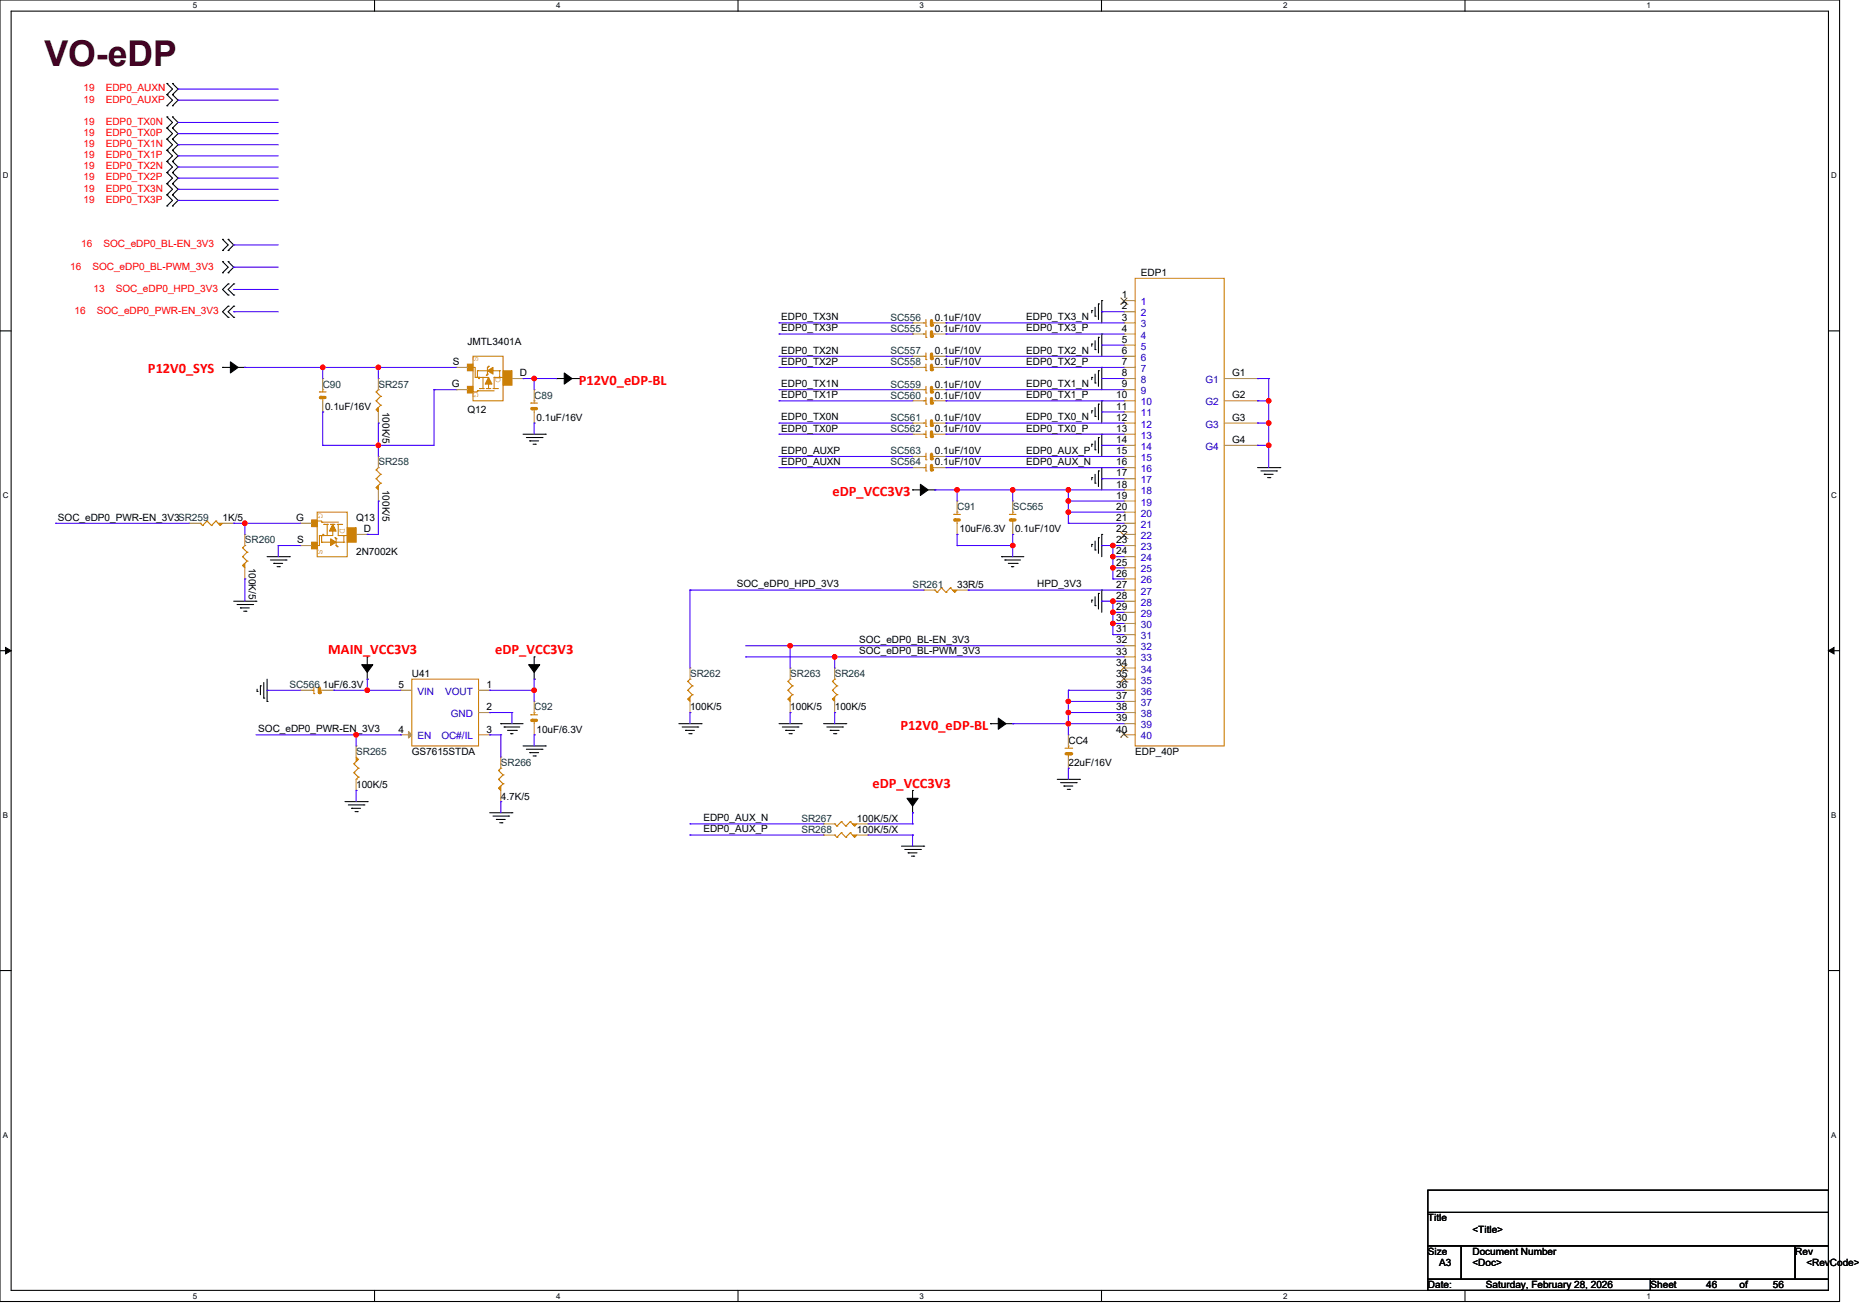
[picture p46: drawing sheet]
<svg xmlns="http://www.w3.org/2000/svg" width="297mm" height="210mm" viewBox="0 0 297 210" stroke-linecap="round" stroke-linejoin="round" font-family="sans-serif">
<defs><g id="words">
<text font-size="5.7" fill="#400000" x="7.1" y="10.5">VO-eDP</text>
<g font-size="2.3" fill="#f00">
<text x="23.6" y="59.6">P12V0_SYS</text>
<text x="92.5" y="61.4">P12V0_eDP-BL</text>
<text x="133" y="79.2">eDP_VCC3V3</text>
<text x="52.5" y="104.4">MAIN_VCC3V3</text>
<text x="79.1" y="104.4">eDP_VCC3V3</text>
<text x="143.8" y="116.5">P12V0_eDP-BL</text>
<text x="139.4" y="125.8">eDP_VCC3V3</text>
</g>
<g font-size="1.6" fill="#f00">
<text x="13.3" y="14.6">19</text>
<text x="13.3" y="16.4">19</text>
<text x="16.9" y="14.6">EDP0_AUXN</text>
<text x="16.9" y="16.4">EDP0_AUXP</text>
<text x="13.3" y="19.9">19</text>
<text x="13.3" y="21.7">19</text>
<text x="13.3" y="23.5">19</text>
<text x="16.9" y="19.9">EDP0_TX0N</text>
<text x="16.9" y="21.7">EDP0_TX0P</text>
<text x="16.9" y="23.5">EDP0_TX1N</text>
<text x="13.3" y="25.3">19</text>
<text x="13.3" y="27">19</text>
<text x="13.3" y="28.8">19</text>
<text x="16.9" y="25.3">EDP0_TX1P</text>
<text x="16.9" y="27">EDP0_TX2N</text>
<text x="16.9" y="28.8">EDP0_TX2P</text>
<text x="13.3" y="30.6">19</text>
<text x="13.3" y="32.4">19</text>
<text x="16.9" y="30.6">EDP0_TX3N</text>
<text x="16.9" y="32.4">EDP0_TX3P</text>
<text x="13" y="39.5">16</text>
<text x="16.5" y="39.5">SOC_eDP0_BL-EN_3V3</text>
<text x="11.2" y="43">16</text>
<text x="14.8" y="43">SOC_eDP0_BL-PWM_3V3</text>
<text x="14.9" y="46.6">13</text>
<text x="18.5" y="46.6">SOC_eDP0_HPD_3V3</text>
<text x="11.9" y="50.2">16</text>
<text x="15.5" y="50.2">SOC_eDP0_PWR-EN_3V3</text>
</g>
<g font-size="1.6">
<text x="179.2" y="47.6">1</text>
<text x="182.3" y="44.1">EDP1</text>
<text x="124.8" y="51.1">EDP0_TX3N</text>
<text x="124.8" y="52.9">EDP0_TX3P</text>
<text x="149.4" y="53">0.1uF/10V</text>
<text x="149.4" y="51.2">0.1uF/10V</text>
<text x="163.9" y="51.1">EDP0_TX3_N</text>
<text x="163.9" y="52.9">EDP0_TX3_P</text>
<text x="179.2" y="49.4">2</text>
<text x="179.2" y="51.2">3</text>
<text x="179.2" y="53">4</text>
<text x="72.4" y="58.3">S</text>
<text x="74.7" y="55.1">JMTL3401A</text>
<text x="124.8" y="56.5">EDP0_TX2N</text>
<text x="124.8" y="58.3">EDP0_TX2P</text>
<text x="149.4" y="58.3">0.1uF/10V</text>
<text x="149.4" y="56.6">0.1uF/10V</text>
<text x="163.9" y="56.5">EDP0_TX2_N</text>
<text x="163.9" y="58.3">EDP0_TX2_P</text>
<text x="179.2" y="54.7">5</text>
<text x="179.2" y="56.5">6</text>
<text x="179.2" y="58.3">7</text>
<text x="51.9" y="65.4">0.1uF/16V</text>
<text x="61.1" y="65.8" transform="rotate(90 61.1 65.8)">100K/5</text>
<text x="72.2" y="61.9">G</text>
<text x="74.7" y="66">Q12</text>
<text x="83" y="60.1">D</text>
<text x="124.8" y="61.8">EDP0_TX1N</text>
<text x="124.8" y="63.6">EDP0_TX1P</text>
<text x="149.4" y="63.7">0.1uF/10V</text>
<text x="149.4" y="61.9">0.1uF/10V</text>
<text x="163.9" y="61.8">EDP0_TX1_N</text>
<text x="163.9" y="63.6">EDP0_TX1_P</text>
<text x="178.3" y="63.6">10</text>
<text x="178.3" y="65.4">11</text>
<text x="179.2" y="60.1">8</text>
<text x="179.2" y="61.9">9</text>
<text x="196.8" y="60.1">G1</text>
<text x="196.8" y="63.6">G2</text>
<text x="85.7" y="67.2">0.1uF/16V</text>
<text x="124.8" y="67.2">EDP0_TX0N</text>
<text x="124.8" y="68.9">EDP0_TX0P</text>
<text x="149.4" y="69">0.1uF/10V</text>
<text x="149.4" y="67.2">0.1uF/10V</text>
<text x="163.9" y="67.2">EDP0_TX0_N</text>
<text x="163.9" y="68.9">EDP0_TX0_P</text>
<text x="178.3" y="67.2">12</text>
<text x="178.3" y="69">13</text>
<text x="178.3" y="70.7">14</text>
<text x="196.8" y="67.2">G3</text>
<text x="196.8" y="70.7">G4</text>
<text x="124.8" y="72.5">EDP0_AUXP</text>
<text x="124.8" y="74.3">EDP0_AUXN</text>
<text x="149.4" y="74.3">0.1uF/10V</text>
<text x="149.4" y="72.6">0.1uF/10V</text>
<text x="163.9" y="72.5">EDP0_AUX_P</text>
<text x="163.9" y="74.3">EDP0_AUX_N</text>
<text x="178.3" y="72.5">15</text>
<text x="178.3" y="74.3">16</text>
<text x="178.3" y="76.1">17</text>
<text x="178.3" y="77.9">18</text>
<text x="9.3" y="83.2">SOC_eDP0_PWR-EN_3V3SR259</text>
<text x="35.6" y="83.2">1K/5</text>
<text x="47.3" y="83.2">G</text>
<text x="56.9" y="83.2">Q13</text>
<text x="61.1" y="78.2" transform="rotate(90 61.1 78.2)">100K/5</text>
<text x="178.3" y="79.6">19</text>
<text x="178.3" y="81.4">20</text>
<text x="178.3" y="83.2">21</text>
<text x="47.5" y="86.8">S</text>
<text x="56.9" y="88.6">2N7002K</text>
<text x="58.1" y="85">D</text>
<text x="153.3" y="85">10uF/6.3V</text>
<text x="162.2" y="85">0.1uF/10V</text>
<text x="178.3" y="85">22</text>
<text x="178.3" y="86.8">23</text>
<text x="178.3" y="88.5">24</text>
<text x="39.8" y="90.7" transform="rotate(90 39.8 90.7)">100K/5</text>
<text x="117.7" y="93.8">SOC_eDP0_HPD_3V3</text>
<text x="152.9" y="93.9">33R/5</text>
<text x="165.7" y="93.8">HPD_3V3</text>
<text x="178.3" y="90.3">25</text>
<text x="178.3" y="92.1">26</text>
<text x="178.3" y="93.9">27</text>
<text x="178.3" y="95.6">28</text>
<text x="178.3" y="97.4">29</text>
<text x="178.3" y="99.2">30</text>
<text x="178.3" y="101">31</text>
<text x="137.3" y="104.5">SOC_eDP0_BL-PWM_3V3</text>
<text x="137.3" y="102.7">SOC_eDP0_BL-EN_3V3</text>
<text x="178.3" y="102.8">32</text>
<text x="178.3" y="104.5">33</text>
<text x="178.3" y="106.3">34</text>
<text x="51.6" y="109.9">1uF/6.3V</text>
<text x="63.7" y="109.9">5</text>
<text x="65.8" y="108.1">U41</text>
<text x="77.7" y="109.9">1</text>
<text x="77.7" y="113.4">2</text>
<text x="110.2" y="113.5">100K/5</text>
<text x="126.2" y="113.5">100K/5</text>
<text x="133.4" y="113.5">100K/5</text>
<text x="178.3" y="108.1">35</text>
<text x="178.3" y="109.9">36</text>
<text x="178.3" y="111.6">37</text>
<text x="178.3" y="113.4">38</text>
<text x="41.3" y="116.9">SOC_eDP0_PWR-EN_3V3</text>
<text x="63.7" y="117">4</text>
<text x="77.7" y="117">3</text>
<text x="85.7" y="117">10uF/6.3V</text>
<text x="170.7" y="118.8">CC4</text>
<text x="178.3" y="115.2">39</text>
<text x="178.3" y="117">40</text>
<text x="56.9" y="125.9">100K/5</text>
<text x="65.8" y="120.6">GS7615STDA</text>
<text x="170.7" y="122.3">22uF/16V</text>
<text x="181.4" y="120.6">EDP_40P</text>
<text x="80" y="127.7">4.7K/5</text>
<text x="112.4" y="131.2">EDP0_AUX_N</text>
<text x="136.9" y="131.2">100K/5/X</text>
<text x="112.4" y="132.9">EDP0_AUX_P</text>
<text x="136.9" y="133">100K/5/X</text>
<text x="228.1" y="195.1">Title</text>
<text x="235.2" y="196.8">&lt;Title&gt;</text>
<text x="228.1" y="200.4">Size</text>
<text x="229.9" y="202.2">A3</text>
<text x="235.2" y="200.4">Document Number</text>
<text x="235.2" y="202.2">&lt;Doc&gt;</text>
<text x="286.8" y="200.4">Rev</text>
<text x="288.6" y="202.2">&lt;RevCode&gt;</text>
<text x="228.1" y="205.7">Date:</text>
<text x="237.4" y="205.7">Saturday, February 28, 2026</text>
<text x="263.7" y="205.7">Sheet</text>
<text x="272.6" y="205.7">46</text>
<text x="277.9" y="205.7">of</text>
<text x="283.3" y="205.7">56</text>
</g>
<g font-size="1.6" fill="#004040">
<text x="142.3" y="53">SC555</text>
<text x="142.3" y="51.2">SC556</text>
<text x="142.3" y="58.3">SC558</text>
<text x="142.3" y="56.6">SC557</text>
<text x="51.6" y="61.9">C90</text>
<text x="60.5" y="61.9">SR257</text>
<text x="85.4" y="63.7">C89</text>
<text x="142.3" y="63.7">SC560</text>
<text x="142.3" y="61.9">SC559</text>
<text x="142.3" y="69">SC562</text>
<text x="142.3" y="67.2">SC561</text>
<text x="60.5" y="74.3">SR258</text>
<text x="142.3" y="74.3">SC564</text>
<text x="142.3" y="72.6">SC563</text>
<text x="152.9" y="81.4">C91</text>
<text x="161.8" y="81.4">SC565</text>
<text x="39.1" y="86.8">SR260</text>
<text x="145.8" y="93.9">SR261</text>
<text x="46.2" y="109.9">SC566</text>
<text x="85.4" y="113.5">C92</text>
<text x="110.2" y="108.1">SR262</text>
<text x="126.2" y="108.1">SR263</text>
<text x="133.4" y="108.1">SR264</text>
<text x="56.9" y="120.6">SR265</text>
<text x="80" y="122.3">SR266</text>
<text x="128" y="131.2">SR267</text>
<text x="128" y="133">SR268</text>
</g>
<g font-size="1.6" fill="#00c">
<text x="182.3" y="48.7">1</text>
<text x="182.3" y="50.5">2</text>
<text x="182.3" y="52.3">3</text>
<text x="182.3" y="54.1">4</text>
<text x="182.3" y="55.8">5</text>
<text x="182.3" y="57.6">6</text>
<text x="182.3" y="59.4">7</text>
<text x="182.3" y="61.2">8</text>
<text x="182.3" y="62.9">9</text>
<text x="182.3" y="64.7">10</text>
<text x="192.6" y="61.2">G1</text>
<text x="192.6" y="64.7">G2</text>
<text x="182.3" y="66.5">11</text>
<text x="182.3" y="68.3">12</text>
<text x="182.3" y="70.1">13</text>
<text x="182.3" y="71.8">14</text>
<text x="192.6" y="68.3">G3</text>
<text x="192.6" y="71.8">G4</text>
<text x="182.3" y="73.6">15</text>
<text x="182.3" y="75.4">16</text>
<text x="182.3" y="77.2">17</text>
<text x="182.3" y="79">18</text>
<text x="182.3" y="80.7">19</text>
<text x="182.3" y="82.5">20</text>
<text x="182.3" y="84.3">21</text>
<text x="182.3" y="86.1">22</text>
<text x="182.3" y="87.8">23</text>
<text x="182.3" y="89.6">24</text>
<text x="182.3" y="91.4">25</text>
<text x="182.3" y="93.2">26</text>
<text x="182.3" y="95">27</text>
<text x="182.3" y="96.7">28</text>
<text x="182.3" y="98.5">29</text>
<text x="182.3" y="100.3">30</text>
<text x="182.3" y="102.1">31</text>
<text x="182.3" y="103.8">32</text>
<text x="182.3" y="105.6">33</text>
<text x="182.3" y="107.4">34</text>
<text x="66.7" y="111">VIN</text>
<text x="71.1" y="111">VOUT</text>
<text x="182.3" y="109.2">35</text>
<text x="182.3" y="111">36</text>
<text x="182.3" y="112.7">37</text>
<text x="66.7" y="118.1">EN</text>
<text x="70.5" y="118.1">OC#/IL</text>
<text x="72" y="114.5">GND</text>
<text x="182.3" y="114.5">38</text>
<text x="182.3" y="116.3">39</text>
<text x="182.3" y="118.1">40</text>
</g>
<g font-size="1.4" fill="#cc8006">
<text x="75.6" y="56.9" transform="rotate(90 75.6 56.9)">S</text>
<text x="75.6" y="62.6" transform="rotate(90 75.6 62.6)">G</text>
<text x="79.2" y="60.3" transform="rotate(90 79.2 60.3)">D</text>
<text x="50.7" y="82" transform="rotate(90 50.7 82)">G</text>
<text x="50.7" y="87.7" transform="rotate(90 50.7 87.7)">S</text>
<text x="54.3" y="84.3" transform="rotate(90 54.3 84.3)">D</text>
</g>
<g font-size="1.3">
<text x="30.8" y="1.3">5</text>
<text x="88.9" y="1.3">4</text>
<text x="146.9" y="1.3">3</text>
<text x="205" y="1.3">2</text>
<text x="263.1" y="1.3">1</text>
<text x=".4" y="28.5">D</text>
<text x="292.5" y="28.5">D</text>
<text x=".4" y="79.5">C</text>
<text x="292.5" y="79.5">C</text>
<text x=".4" y="130.6">B</text>
<text x="292.5" y="130.6">B</text>
<text x=".4" y="181.7">A</text>
<text x="292.5" y="181.7">A</text>
<text x="30.8" y="207.4">5</text>
<text x="88.9" y="207.4">4</text>
<text x="146.9" y="207.4">3</text>
<text x="205" y="207.4">2</text>
<text x="263.1" y="207.4">1</text>
</g>
</g></defs>
<path d="M0 0h293.9v207.8h-293.9zM1.8 1.8h290.3v204.3h-290.3z" fill="none" stroke="#000" stroke-width=".17"/>
<g fill="#fff">
<path d="M30.8 .2h.7v1.4h-.7z"/>
<path d="M30.8 206.2h.7v1.5h-.7z"/>
</g>
<path d="M59.8 0v1.8M59.8 206.1v1.7" fill="none" stroke="#000" stroke-width=".17"/>
<g fill="#fff">
<path d="M88.9 .2h.7v1.4h-.7z"/>
<path d="M88.9 206.2h.7v1.5h-.7z"/>
</g>
<path d="M117.9 0v1.8M117.9 206.1v1.7" fill="none" stroke="#000" stroke-width=".17"/>
<g fill="#fff">
<path d="M146.9 .2h.7v1.4h-.7z"/>
<path d="M146.9 206.2h.7v1.5h-.7z"/>
</g>
<path d="M176 0v1.8M176 206.1v1.7" fill="none" stroke="#000" stroke-width=".17"/>
<g fill="#fff">
<path d="M205 .2h.7v1.4h-.7z"/>
<path d="M205 206.2h.7v1.5h-.7z"/>
</g>
<path d="M234.1 0v1.8M234.1 206.1v1.7" fill="none" stroke="#000" stroke-width=".17"/>
<g fill="#fff">
<path d="M263.1 .2h.7v1.4h-.7z"/>
<path d="M263.1 206.2h.7v1.5h-.7z"/>
<path d="M.4 27.3h1v1.4h-1z"/>
<path d="M292.6 27.3h.9v1.4h-.9z"/>
<path d="M.4 78.4h1v1.4h-1z"/>
<path d="M292.6 78.4h.9v1.4h-.9z"/>
</g>
<path d="M0 52.8h1.8M292.1 52.8h1.8" fill="none" stroke="#000" stroke-width=".17"/>
<g fill="#fff">
<path d="M.4 129.4h.9v1.5h-.9z"/>
<path d="M292.6 129.4h.8v1.5h-.8z"/>
</g>
<path d="M0 103.9h1.8M292.1 103.9h1.8" fill="none" stroke="#000" stroke-width=".17"/>
<path d="M.9 103.4l.9 .5-.9 .5zM292.1 103.9l.9-.5v1z" fill="#000" stroke="#000" stroke-width=".16"/>
<g fill="#fff">
<path d="M.4 180.5h.9v1.4h-.9z"/>
<path d="M292.6 180.5h.8v1.4h-.8z"/>
</g>
<g fill="none" stroke="#000" stroke-width=".17">
<path d="M26.7 13.3h.1M26.7 15.1h.1M26.7 16.9h.1M26.7 18.7h.1M26.7 13.3l.9 .9-.9 .9M26.7 15.1l.9 .9-.9 .9M26.7 18.7l.9 .9-.9 .8M27.6 15.1h.1M27.6 13.3h.1M27.6 16.9h.1M27.6 18.7h.1M27.6 13.3l.8 .9-.8 .9"/>
<path d="M27.6 15.1l.8 .9-.8 .9M27.6 18.7l.8 .9-.8 .8M26.7 20.4h.1M26.7 22.2h.1M26.7 24h.1M26.7 25.8h.1M26.7 27.6h.1M26.7 29.3h.1M26.7 31.1h.1M26.7 32.9h.1M26.7 29.3l.9 .9-.9 .9M26.7 20.4l.9 .9-.9 .9"/>
<path d="M26.7 22.2l.9 .9-.9 .9M26.7 24l.9 .9-.9 .9M26.7 25.8l.9 .9-.9 .9M26.7 27.6l.9 .8-.9 .9M26.7 31.1l.9 .9-.9 .9M27.6 20.4h.1M27.6 22.2h.1M27.6 24h.1M27.6 25.8h.1M27.6 27.6h.1M27.6 29.3h.1M27.6 31.1h.1"/>
<path d="M27.6 32.9h.1M27.6 29.3l.8 .9-.8 .9M27.6 20.4l.8 .9-.8 .9M27.6 22.2l.8 .9-.8 .9M27.6 24l.8 .9-.8 .9M27.6 25.8l.8 .9-.8 .9M27.6 27.6l.8 .8-.8 .9M27.6 31.1l.8 .9-.8 .9M35.6 38.2h.1M35.6 38.2l.8 .9-.8 .9M36.4 38.2h.1M36.4 38.2l.9 .9-.9 .9"/>
<path d="M35.6 58.7h.1M35.6 40h.1M35.6 43.6h.1M35.6 41.8h.1M35.6 58.7h1.9M35.6 41.8l.8 .9-.8 .9M36.4 47.1h.1M36.4 45.3h.1M36.4 40h.1M36.4 41.8h.1M36.4 43.6h.1M36.4 48.9h.1"/>
<path d="M36.4 50.7h.1M36.4 45.3l-.8 .9 .8 .9M36.4 41.8l.9 .9-.9 .9M36.4 48.9l-.8 .9 .8 .9M37.3 47.1h.1M37.3 45.3h.1M37.3 48.9h.1M37.3 50.7h.1M37.3 45.3l-.9 .9 .9 .9M37.3 48.9l-.9 .9 .9 .9M37.9 58.7h1.2M39.1 58.7h.1"/>
<path d="M174.4 49.6h.1M174.4 54.9h.1M174.4 49.6v.4M174.4 54.9v.4M175 50.5h.1M175 55.8h.1M175 49.1v1.4M175 54.4v1.4M175 59.7v1.5M175.5 48.5h.1M175.5 53.9h.1M175.5 59.2h.1"/>
<path d="M175.5 48.5v2.5M175.5 53.9v2.5M175.5 59.2v2.5M176 48h.1M176 53.3h.1M176 58.7h.1M176 48v3.6M176 53.3v3.6M176 58.7v3.5M83.6 69.3h3.5M84.1 69.9h2.5M84.6 70.4h.1"/>
<path d="M84.6 70.4h1.5M85.2 70.9h.3M85.5 70.9h.1M86.6 69.9h.1M87.1 69.3h.1M88.9 60.5h.1M88.9 60.5h1.2M90.5 60.5h2M92.5 60.5h.1M145.8 78.2h.1M145.8 78.2h2M148.1 78.2h1.3"/>
<path d="M149.4 78.2h.1M174.4 60.3h.1M174.4 65.6h.1M174.4 70.9h.1M174.4 76.3h.1M174.4 60.3v.3M174.4 65.6v.4M174.4 70.9v.4M174.4 76.3v.3M175 61.2h.1M175 66.5h.1M175 71.8h.1"/>
<path d="M175 77.2h.1M175 65.1v1.4M175 70.4v1.4M175 75.7v1.5M175.5 64.5h.1M175.5 69.9h.1M175.5 75.2h.1M175.5 64.5v2.5M175.5 69.9v2.5M175.5 75.2v2.5M176 64h.1M176 69.3h.1"/>
<path d="M176 74.7h.1M176 64v3.6M176 69.3v3.6M176 74.7v3.5M200.9 74.7h3.6M201.4 75.2h2.5M202 75.7h.1M202 75.7h1.4M202.5 76.3h.4M202.9 76.3h.1M203.9 75.2h.1M204.5 74.7h.1"/>
<path d="M37.3 96h3.6M37.9 96.5h2.5M38.4 97.1h.1M38.4 97.1h1.4M38.9 97.6h.4M39.3 97.6h.1M40.4 96.5h.1M40.9 96h.1M42.7 88.9h3.5M43.2 89.4h2.5M43.7 90h.1M43.7 90h1.5"/>
<path d="M44.3 90.5h.3M44.6 90.5h.1M45.7 89.4h.1M46.2 88.9h.1M160 88.9h.1M160 88.9h3.6M160.5 89.4h.1M160.5 89.4h2.5M161.1 90h1.4M161.6 90.5h.1M161.6 90.5h.4M162.5 90h.1"/>
<path d="M174.4 86.9h.1M174.4 95.8h.1M174.4 86.9v.4M174.4 95.8v.4M175 87.8h.1M175 96.7h.1M175 86.4v1.4M175 95.3v1.4M175.5 85.9h.1M175.5 94.8h.1M175.5 85.9v2.5M175.5 94.8v2.5"/>
<path d="M176 85.3h.1M176 94.2h.1M176 85.3v3.6M176 94.2v3.6M41.1 110.4h.1M41.1 110.1v.3M41.6 109.5h.1M41.6 109.5v1.4M42.1 111.5h.1M42.1 109v2.5M42.7 112h.1M42.7 108.5v3.5"/>
<path d="M58.7 108.5h.1M58.7 104.9h.1M58.7 104.9v2M58.7 107.2v1.3M80 115.6h.1M80 115.6h3.6M80.5 116.1h.1M80.5 116.1h2.5M81.1 116.6h1.4M81.6 117.2h.1M81.6 117.2h.4M82.5 116.6h.1"/>
<path d="M83.6 119.1h3.5M84.1 119.7h2.5M85.3 108.5h.1M85.3 104.9h.1M85.3 104.9v2M85.3 107.2v1.3M86.6 119.7h.1M87.1 119.1h.1M108.5 115.6h3.5M109 116.1h2.5M109.5 116.6h.1M109.5 116.6h1.4"/>
<path d="M110.1 117.2h.3M110.4 117.2h.1M111.5 116.1h.1M112 115.6h.1M124.5 115.6h3.5M125 116.1h2.5M125.5 116.6h.1M125.5 116.6h1.4M126.1 117.2h.3M126.4 117.2h.1M127.5 116.1h.1M128 115.6h.1"/>
<path d="M131.6 115.6h3.5M132.1 116.1h2.5M132.6 116.6h.1M132.6 116.6h1.5M133.2 117.2h.3M133.5 117.2h.1M134.6 116.1h.1M135.1 115.6h.1M158.2 115.6h.1M158.2 115.6h2M160.5 115.6h1.3M161.8 115.6h.1"/>
<path d="M55.1 128h3.6M55.6 128.5h2.5M56.2 129.1h.1M56.2 129.1h1.4M56.7 129.6h.4M57.1 129.6h.1M58.1 128.5h.1M58.7 128h.1M78.2 129.8h3.6M78.8 130.3h2.5M79.3 130.9h.1M79.3 130.9h1.4"/>
<path d="M79.8 131.4h.4M80.2 131.4h.1M81.3 130.3h.1M81.8 129.8h.1M84.6 120.2h.1M84.6 120.2h1.5M85.2 120.7h.3M85.5 120.7h.1M144 135.1h3.6M144.5 135.7h2.5M145.1 136.2h.1M145.1 136.2h1.4"/>
<path d="M145.6 136.7h.4M145.8 129.8h.1M145.8 126.2h.1M145.8 126.2v2M145.8 128.5v1.3M146 136.7h.1M147 135.7h.1M147.6 135.1h.1M168.9 124.5h3.6M169.4 125h2.5M170 125.5h.1M170 125.5h1.4"/>
<path d="M170.5 126.1h.4M170.9 126.1h.1M171.9 125h.1M172.5 124.5h.1M0 155h1.8M292.1 155h1.8M228.1 190.1h64v3.5h-64zM228.1 193.6h64v5.4h-64zM228.1 199h5.3v5.3h-5.3zM233.4 199h53.4v5.3h-53.4zM286.8 199h5.3v5.3h-5.3zM228.1 204.3h35.6v1.8h-35.6z"/>
<path d="M263.7 204.3h28.4v1.8h-28.4z"/>
</g>
<g fill="#000" stroke="#000" stroke-width=".17">
<path d="M36.8 57.8l1.2 .9-1.2 .9z" fill-rule="evenodd"/>
<path d="M90.1 59.6l1.3 .9-1.3 .8z" fill-rule="evenodd"/>
<path d="M147 77.3l1.3 .9-1.3 .9z" fill-rule="evenodd"/>
<path d="M57.8 106.2h1.8l-.9 1.2z" fill-rule="evenodd"/>
<path d="M84.5 106.2h1.7l-.9 1.2z" fill-rule="evenodd"/>
<path d="M159.5 114.7l1.2 .9-1.2 .9z" fill-rule="evenodd"/>
<path d="M144.9 127.5h1.8l-.9 1.2z" fill-rule="evenodd"/>
</g>
<path d="M84.8 64.4h.1M84.8 64.4h1.1M85.3 65.3h.1M85.3 64h.1M85.3 64v.4M85.3 65.3v.5" fill="none" stroke="#cc8006" stroke-width=".17"/>
<path d="M85 65.3h.7" fill="none" stroke="#cc8006" stroke-width=".53"/>
<circle cx="85" cy="65.3" r=".26" fill="#cc8006"/>
<g fill="none" stroke="#a84" stroke-width=".17">
<path d="M72.9 58.7h.1M72.9 58.7h1.8M72.9 62.2h.1M72.9 62.2h1.8M81.8 60.5h1.8M83.6 60.5h.1M85.3 67.6h.1M85.3 62.2h.1M85.3 62.2v1.8M85.3 65.8v1.8M64 117.3h.1M64 110.2h.1"/>
<path d="M64 110.2h1.8M64 117.3h1.8M76.5 110.2h1.7M76.5 113.8h1.7M76.5 117.3h1.7M78.2 110.2h.1M78.2 113.8h.1M78.2 117.3h.1M131.6 131.6h.1M131.6 131.6h1.7M136.9 131.6h1.8M138.7 131.6h.1"/>
</g>
<g fill="none" stroke="#cc8006" stroke-width=".17">
<path d="M75.6 56.9h4.8v7.1h-4.8zM75.6 58.7h.3v1.6M76.3 59.2h.1M76.3 59.2v1.1M76.3 59.2h3.5M77.7 59.6h.1M77.7 59.9h.1M77.9 58.7h.1M77.9 59.7h.1M77.9 59.7l-.2 .2M77.9 58.7v1M78.1 58.5h.1"/>
<path d="M78.1 58.5l-.2 .2M79.8 59.2h.1M79.8 59.2v1.1M147.6 53.3h.1M147.6 53.3h.3M147.9 53.9h.1M147.9 52.8v1.1M148.8 53.3h.1M148.8 53.3h.6M75.9 60.3h.1M75.9 60.3h2.2v1.8M76.3 62.4h.1"/>
<path d="M76.3 62.4v.2h-.7M76.3 62.4h2.6M76.5 60.5h.1M76.5 60.3h.1M76.6 62.1h.1M76.6 62.1h.7M77.2 62.1h.1M77.2 60.3v1.8M77.7 62.1h.1M77.7 62.1h.7M78.1 62.1h.1M78.8 62.1h.7"/>
<path d="M78.9 60.3h.1M78.9 62.1h.1M78.9 60.3h1.5M78.9 60.3v1.8M79.5 62.1h.1M79.8 60.3h.1M80.4 60.3h.1M65.8 108.5h10.7v10.6h-10.7zM133.3 131.6h.1M133.3 131.6l.4 .3M133.7 131.9h.1M134.4 131.2h.1"/>
<path d="M134.4 131.2l.7 .7M134.4 131.2l-.7 .7M135.1 131.9h.1M135.8 131.2h.1M135.8 131.2l-.7 .7M135.8 131.2l.7 .7"/>
</g>
<path d="M65.3 116.8l.5 .5-.5 .6z" fill="#a84" stroke="#a84" stroke-width=".17"/>
<g fill="#cc8006" stroke="#cc8006" stroke-width=".17">
<path d="M136.2 131.6h.7l-.4 .3z" fill-rule="evenodd"/>
<path d="M80.4 59.2h1.4v2.3h-1.4z" fill-rule="evenodd"/>
<path d="M74.7 61.7h.9v1.1h-.9z" fill-rule="evenodd"/>
<path d="M74.7 58.1h.9v1.1h-.9z" fill-rule="evenodd"/>
<path d="M78.1 60.3l.5 1h-1.1z" fill-rule="evenodd"/>
<path d="M77.9 59.2l.9-.5v1z" fill-rule="evenodd"/>
</g>
<path d="M148.8 53v.7" fill="none" stroke="#cc8006" stroke-width=".53"/>
<circle cx="148.8" cy="53.7" r=".26" fill="#cc8006"/>
<path d="M145.8 53.3h.1M145.8 53.3h1.8M149.4 53.3h1.7M151.1 53.3h.1" fill="none" stroke="#a84" stroke-width=".17"/>
<path d="M51 62.6h.1M51 62.6h1.1M51.6 63.5h.1M51.6 62.2h.1M51.6 62.2v.4M51.6 63.5v.5" fill="none" stroke="#cc8006" stroke-width=".17"/>
<path d="M51.2 63.5h.7" fill="none" stroke="#cc8006" stroke-width=".53"/>
<circle cx="51.2" cy="63.5" r=".26" fill="#cc8006"/>
<path d="M51.6 65.8h.1M51.6 60.5h.1M51.6 60.5v1.7M51.6 64v1.8" fill="none" stroke="#a84" stroke-width=".17"/>
<path d="M147.6 69.3h.1M147.6 69.3h.3M147.9 69.9h.1M147.9 68.8v1.1M148.8 69.3h.1M148.8 69.3h.6" fill="none" stroke="#cc8006" stroke-width=".17"/>
<path d="M148.8 69v.7" fill="none" stroke="#cc8006" stroke-width=".53"/>
<circle cx="148.8" cy="69.7" r=".26" fill="#cc8006"/>
<path d="M145.8 69.3h.1M145.8 69.3h1.8M149.4 69.3h1.7M151.1 69.3h.1" fill="none" stroke="#a84" stroke-width=".17"/>
<path d="M147.6 51.6h.1M147.6 51.6h.3M147.9 52.1h.1M147.9 51v1.1M148.8 51.6h.1M148.8 51.6h.6" fill="none" stroke="#cc8006" stroke-width=".17"/>
<path d="M148.8 51.2v.7" fill="none" stroke="#cc8006" stroke-width=".53"/>
<circle cx="148.8" cy="51.9" r=".26" fill="#cc8006"/>
<path d="M145.8 51.6h.1M145.8 51.6h1.8M149.4 51.6h1.7M151.1 51.6h.1M110.2 113.8h.1M110.2 106.7h.1M110.2 106.7v1.8M110.2 112v1.8M80 128h.1M80 120.9h.1M80 120.9v1.8M80 126.2v1.8" fill="none" stroke="#a84" stroke-width=".17"/>
<g fill="none" stroke="#cc8006" stroke-width=".17">
<path d="M147.6 67.6h.1M147.6 67.6h.3M147.9 68.1h.1M147.9 67v1.1M148.8 67.6h.1M148.8 67.6h.6M109.9 110.2h.1M109.9 108.8h.1M109.9 110.2l.7 .7M109.9 108.8l.7 .7M110.2 108.5h.1M110.2 108.5l-.3 .3"/>
<path d="M110.6 109.5h.1M110.6 110.9h.1M110.6 109.5l-.7 .7M110.6 110.9l-.7 .8M79.7 124.5h.1M79.7 123h.1M79.7 124.5l.7 .7M79.7 123l.7 .8M80 122.7h.1M80 122.7l-.3 .3M80.4 123.8h.1M80.4 125.2h.1"/>
<path d="M80.4 123.8l-.7 .7M80.4 125.2l-.7 .7"/>
</g>
<g fill="#cc8006" stroke="#cc8006" stroke-width=".17">
<path d="M109.9 111.7l.3-.4v.7z" fill-rule="evenodd"/>
<path d="M79.7 125.9l.3-.4v.7z" fill-rule="evenodd"/>
</g>
<path d="M148.8 67.2v.7" fill="none" stroke="#cc8006" stroke-width=".53"/>
<circle cx="148.8" cy="67.9" r=".26" fill="#cc8006"/>
<g fill="none" stroke="#a84" stroke-width=".17">
<path d="M60.5 67.6h.1M60.5 60.5h.1M60.5 60.5v1.7M60.5 65.8v1.8M145.8 67.6h.1M145.8 67.6h1.8M149.4 67.6h1.7M151.1 67.6h.1M39.1 92.5h.1M39.1 85.3h.1M39.1 85.3v1.8M39.1 90.7v1.8"/>
<path d="M56.9 119.1h.1M56.9 119.1v1.8M56.9 126.2h.1M56.9 124.5v1.7"/>
</g>
<g fill="none" stroke="#cc8006" stroke-width=".17">
<path d="M60.1 64h.1M60.1 62.6h.1M60.1 64l.7 .7M60.1 62.6l.7 .7M60.5 62.2h.1M60.5 62.2l-.4 .4M60.8 63.3h.1M60.8 64.7h.1M60.8 63.3l-.7 .7M60.8 64.7l-.7 .7M147.6 74.7h.1M147.6 74.7h.3"/>
<path d="M147.9 75.2h.1M147.9 74.1v1.1M148.8 74.7h.1M148.8 74.7h.6M38.8 88.9h.1M38.8 87.5h.1M38.8 88.9l.7 .7M38.8 87.5l.7 .7M39.1 87.1h.1M39.1 87.1l-.3 .4M39.5 88.2h.1M39.5 89.6h.1"/>
<path d="M39.5 88.2l-.7 .7M39.5 89.6l-.7 .7M56.5 123.4h.1M56.5 122h.1M56.5 122l.8 .7M56.5 123.4l.8 .7M56.9 124.5h.1M57.3 122.7h.1M57.3 124.1h.1M57.3 122.7l-.8 .7M57.3 124.1l-.4 .4M57.3 121.3l-.8 .7"/>
</g>
<g fill="#cc8006" stroke="#cc8006" stroke-width=".17">
<path d="M60.1 65.4l.4-.3v.7z" fill-rule="evenodd"/>
<path d="M56.9 120.9l.4 .4-.4 .3z" fill-rule="evenodd"/>
<path d="M38.8 90.3l.3-.3v.7z" fill-rule="evenodd"/>
</g>
<path d="M148.8 74.3v.7" fill="none" stroke="#cc8006" stroke-width=".53"/>
<circle cx="148.8" cy="75" r=".26" fill="#cc8006"/>
<path d="M145.8 74.7h.1M145.8 74.7h1.8M149.4 74.7h1.7M151.1 74.7h.1M147.6 94.2h.1M147.6 94.2h1.8M152.9 94.2h1.8M154.7 94.2h.1" fill="none" stroke="#a84" stroke-width=".17"/>
<g fill="none" stroke="#cc8006" stroke-width=".17">
<path d="M149.4 94.2h.1M149.4 94.2l.3 .4M149.7 94.6h.1M150.4 93.9h.1M150.4 93.9l.7 .7M150.4 93.9l-.7 .7M151.1 94.6h.1M151.8 93.9h.1M151.8 93.9l-.7 .7M151.8 93.9l.7 .7M49.8 110.2h.1M49.8 110.2h.3"/>
<path d="M50.1 110.8h.1M50.1 109.7v1.1M51 110.2h.1M51 110.2h.6"/>
</g>
<path d="M152.2 94.2h.7l-.4 .4z" fill-rule="evenodd" fill="#cc8006" stroke="#cc8006" stroke-width=".17"/>
<path d="M51 109.9v.7" fill="none" stroke="#cc8006" stroke-width=".53"/>
<circle cx="51" cy="110.6" r=".26" fill="#cc8006"/>
<path d="M60.5 72.9h.1M60.5 72.9v1.8M60.5 78.2v1.8M60.5 80h.1M48 110.2h.1M48 110.2h1.8M51.6 110.2h1.7M53.3 110.2h.1" fill="none" stroke="#a84" stroke-width=".17"/>
<g fill="none" stroke="#cc8006" stroke-width=".17">
<path d="M60.1 76.5h.1M60.1 75h.1M60.1 76.5l.7 .7M60.1 75l.7 .7M60.5 74.7h.1M60.5 74.7l-.4 .3M60.8 75.7h.1M60.8 77.2h.1M60.8 75.7l-.7 .8M60.8 77.2l-.7 .7M147.6 72.9h.1M147.6 72.9h.3"/>
<path d="M147.9 73.4h.1M147.9 72.4v1M148.8 72.9h.1M148.8 72.9h.6"/>
</g>
<path d="M60.1 77.9l.4-.4v.7z" fill-rule="evenodd" fill="#cc8006" stroke="#cc8006" stroke-width=".17"/>
<path d="M148.8 72.5v.8" fill="none" stroke="#cc8006" stroke-width=".53"/>
<circle cx="148.8" cy="73.3" r=".26" fill="#cc8006"/>
<path d="M145.8 72.9h.1M145.8 72.9h1.8M149.4 72.9h1.7M151.1 72.9h.1M133.3 113.8h.1M133.3 106.7h.1M133.3 106.7v1.8M133.3 112v1.8" fill="none" stroke="#a84" stroke-width=".17"/>
<g fill="none" stroke="#cc8006" stroke-width=".17">
<path d="M147.6 58.7h.1M147.6 58.7h.3M147.9 59.2h.1M147.9 58.1v1.1M148.8 58.7h.1M148.8 58.7h.6M133 110.2h.1M133 108.8h.1M133 110.2l.7 .7M133 108.8l.7 .7M133.3 108.5h.1M133.3 108.5l-.3 .3"/>
<path d="M133.7 109.5h.1M133.7 110.9h.1M133.7 109.5l-.7 .7M133.7 110.9l-.7 .8"/>
</g>
<path d="M133 111.7l.3-.4v.7z" fill-rule="evenodd" fill="#cc8006" stroke="#cc8006" stroke-width=".17"/>
<path d="M148.8 58.3v.7" fill="none" stroke="#cc8006" stroke-width=".53"/>
<circle cx="148.8" cy="59" r=".26" fill="#cc8006"/>
<path d="M145.8 58.7h.1M145.8 58.7h1.8M149.4 58.7h1.7M151.1 58.7h.1" fill="none" stroke="#a84" stroke-width=".17"/>
<path d="M147.6 56.9h.1M147.6 56.9h.3M147.9 57.4h.1M147.9 56.4v1M148.8 56.9h.1M148.8 56.9h.6" fill="none" stroke="#cc8006" stroke-width=".17"/>
<path d="M148.8 56.5v.8" fill="none" stroke="#cc8006" stroke-width=".53"/>
<circle cx="148.8" cy="57.3" r=".26" fill="#cc8006"/>
<g fill="none" stroke="#a84" stroke-width=".17">
<path d="M145.8 56.9h.1M145.8 56.9h1.8M149.4 56.9h1.7M151.1 56.9h.1M48 83.6h.1M48 87.1h.1M48 83.6h1.8M48 87.1h1.8M56.9 85.3h1.8M58.7 85.3h.1M131.6 133.3h.1M131.6 133.3h1.7"/>
<path d="M136.9 133.3h1.8M138.7 133.3h.1"/>
</g>
<g fill="none" stroke="#cc8006" stroke-width=".17">
<path d="M50.7 81.8h4.8v7.1h-4.8zM50.7 83.2h.7v.2M51 85.5h.1M51 85.5v1.6h-.3M51.4 86.6h.1M51.4 83.4h.1M51.4 85.5v1.1M51.4 86.6h3.5M51.4 83.4h2.6M51.6 85.3h.1M51.6 85.5h.1M51.7 83.7h.1"/>
<path d="M51.7 83.7h.8M52.3 83.7h.1M52.3 83.7v1.8M52.8 83.7h.1M52.8 86.2h.1M52.8 83.7h.7M53.2 83.7h.1M53.2 83.7v1.8h-2.2M53.5 85.9h.1M53.5 85.9l.2 .2M53.7 86.1h.1M53.7 87.1h.1"/>
<path d="M53.7 86.1v1M53.7 87.1l.2 .2M53.9 87.3h.1M53.9 83.7h.7M54 85.5h.1M54 83.7h.1M54 85.5h1.5M54 83.7v1.8M54.6 83.7h.1M54.9 86.6h.1M54.9 85.5h.1M54.9 85.5v1.1"/>
<path d="M55.5 85.5h.1M161.3 82.1h.1M161.3 82.1h1M161.8 83h.1M161.8 81.8h.1M161.8 81.8v.3M161.8 83v.6M133.3 133.3h.1M133.3 133.3l.4 .4M133.7 133.7h.1M134.4 133h.1M134.4 133l.7 .7"/>
<path d="M134.4 133l-.7 .7M135.1 133.7h.1M135.8 133h.1M135.8 133l-.7 .7M135.8 133l.7 .7"/>
</g>
<g fill="#cc8006" stroke="#cc8006" stroke-width=".17">
<path d="M55.5 84.3h1.4v2.3h-1.4z" fill-rule="evenodd"/>
<path d="M49.8 83h.9v1.1h-.9z" fill-rule="evenodd"/>
<path d="M49.8 86.6h.9v1.1h-.9z" fill-rule="evenodd"/>
<path d="M53.2 83.7l.5 1.1h-1.1z" fill-rule="evenodd"/>
<path d="M52.8 86.1l.9 .5-.9 .5z" fill-rule="evenodd"/>
<path d="M136.2 133.3h.7l-.4 .4z" fill-rule="evenodd"/>
</g>
<path d="M161.4 83h.8" fill="none" stroke="#cc8006" stroke-width=".53"/>
<circle cx="161.4" cy="83" r=".26" fill="#cc8006"/>
<path d="M161.8 85.3h.1M161.8 80h.1M161.8 80v1.8M161.8 83.6v1.7M126.2 113.8h.1M126.2 106.7h.1M126.2 106.7v1.8M126.2 112v1.8" fill="none" stroke="#a84" stroke-width=".17"/>
<g fill="none" stroke="#cc8006" stroke-width=".17">
<path d="M84.8 114.2h.1M84.8 114.2h1.1M85.3 115h.1M85.3 113.8h.1M85.3 113.8v.4M85.3 115v.6M125.9 110.2h.1M125.9 108.8h.1M125.9 110.2l.7 .7M125.9 108.8l.7 .7M126.2 108.5h.1M126.2 108.5l-.3 .3"/>
<path d="M126.6 109.5h.1M126.6 110.9h.1M126.6 109.5l-.7 .7M126.6 110.9l-.7 .8"/>
</g>
<path d="M125.9 111.7l.3-.4v.7z" fill-rule="evenodd" fill="#cc8006" stroke="#cc8006" stroke-width=".17"/>
<path d="M85 115h.7" fill="none" stroke="#cc8006" stroke-width=".53"/>
<circle cx="85" cy="115" r=".26" fill="#cc8006"/>
<path d="M85.3 117.3h.1M85.3 112h.1M85.3 112v1.8M85.3 115.6v1.7" fill="none" stroke="#a84" stroke-width=".17"/>
<path d="M152.4 82.1h.1M152.4 82.1h1M152.9 83h.1M152.9 81.8h.1M152.9 81.8v.3M152.9 83v.6" fill="none" stroke="#cc8006" stroke-width=".17"/>
<path d="M152.5 83h.8" fill="none" stroke="#cc8006" stroke-width=".53"/>
<circle cx="152.5" cy="83" r=".26" fill="#cc8006"/>
<path d="M30.2 83.6h.1M30.2 83.6h1.8M35.6 83.6h1.7M37.3 83.6h.1M152.9 85.3h.1M152.9 80h.1M152.9 80v1.8M152.9 83.6v1.7" fill="none" stroke="#a84" stroke-width=".17"/>
<g fill="none" stroke="#cc8006" stroke-width=".17">
<path d="M147.6 64h.1M147.6 64h.3M147.9 64.5h.1M147.9 63.5v1M148.8 64h.1M148.8 64h.6M32 83.6h.1M32 83.6l.4 .3M32.4 83.9h.1M33.1 83.2h.1M33.1 83.2l.7 .7M33.1 83.2l-.7 .7"/>
<path d="M33.8 83.9h.1M34.5 83.2h.1M34.5 83.2l-.7 .7M34.5 83.2l.7 .7"/>
</g>
<path d="M34.9 83.6h.7l-.4 .3z" fill-rule="evenodd" fill="#cc8006" stroke="#cc8006" stroke-width=".17"/>
<path d="M148.8 63.6v.8" fill="none" stroke="#cc8006" stroke-width=".53"/>
<circle cx="148.8" cy="64.4" r=".26" fill="#cc8006"/>
<g fill="none" stroke="#a84" stroke-width=".17">
<path d="M179.6 48h.1M179.6 49.8h.1M179.6 51.6h.1M179.6 53.3h.1M179.6 55.1h.1M179.6 56.9h.1M179.6 58.7h.1M179.6 48h1.8M179.6 49.8h1.8M179.6 51.6h1.8M179.6 53.3h1.8M179.6 55.1h1.8"/>
<path d="M179.6 56.9h1.8M179.6 58.7h1.8M145.8 64h.1M145.8 64h1.8M149.4 64h1.7M151.1 64h.1M179.6 60.5h.1M179.6 62.2h.1M179.6 64h.1M179.6 65.8h.1M179.6 67.6h.1M179.6 69.3h.1"/>
<path d="M179.6 71.1h.1M179.6 72.9h.1M179.6 74.7h.1M179.6 76.5h.1M179.6 78.2h.1M179.6 64h1.8M179.6 60.5h1.8M179.6 67.6h1.8M179.6 71.1h1.8M179.6 62.2h1.8M179.6 65.8h1.8M179.6 69.3h1.8"/>
<path d="M179.6 72.9h1.8M179.6 74.7h1.8M179.6 76.5h1.8M179.6 78.2h1.8M195.6 64h5.3M195.6 60.5h5.3M195.6 67.6h5.3M195.6 71.1h5.3M200.9 60.5h.1M200.9 64h.1M200.9 67.6h.1M200.9 71.1h.1"/>
<path d="M179.6 80h.1M179.6 81.8h.1M179.6 83.6h.1M179.6 85.3h.1M179.6 87.1h.1M179.6 88.9h.1M179.6 90.7h.1M179.6 92.5h.1M179.6 94.2h.1M179.6 96h.1M179.6 97.8h.1M179.6 99.6h.1"/>
<path d="M179.6 80h1.8M179.6 81.8h1.8M179.6 83.6h1.8M179.6 85.3h1.8M179.6 87.1h1.8M179.6 88.9h1.8M179.6 90.7h1.8M179.6 92.5h1.8M179.6 94.2h1.8M179.6 96h1.8M179.6 97.8h1.8M179.6 99.6h1.8"/>
<path d="M179.6 101.3h.1M179.6 103.1h.1M179.6 104.9h.1M179.6 106.7h.1M179.6 108.5h.1M179.6 110.2h.1M179.6 112h.1M179.6 113.8h.1M179.6 115.6h.1M179.6 117.3h.1M179.6 101.3h1.8M179.6 103.1h1.8"/>
<path d="M179.6 104.9h1.8M179.6 106.7h1.8M179.6 108.5h1.8M179.6 110.2h1.8M179.6 112h1.8M179.6 113.8h1.8M179.6 115.6h1.8M179.6 117.3h1.8"/>
</g>
<path d="M181.4 44.4h14.2v74.7h-14.2zM147.6 62.2h.1M147.6 62.2h.3M147.9 62.8h.1M147.9 61.7v1.1M148.8 62.2h.1M148.8 62.2h.6" fill="none" stroke="#cc8006" stroke-width=".17"/>
<g fill="none" stroke="#804000" stroke-width=".16">
<path d="M179 48.6h.1M179 47.5l1.1 1.1M180.1 48.6h.1M180.1 47.5l-1.1 1.1M179 86h.1M179 84.9l1.1 1.1M180.1 86h.1M180.1 84.9l-1.1 1.1M179 107.2h.1M179 108.9h.1M179 117.7h.1M179 106.1l1.1 1.1"/>
<path d="M179 107.9l1.1 1M179 116.7l1.1 1M180.1 107.2h.1M180.1 108.9h.1M180.1 117.7h.1M180.1 106.1l-1.1 1.1M180.1 107.9l-1.1 1M180.1 116.7l-1.1 1"/>
</g>
<path d="M148.8 61.9v.7" fill="none" stroke="#cc8006" stroke-width=".53"/>
<circle cx="148.8" cy="62.6" r=".26" fill="#cc8006"/>
<path d="M145.8 62.2h.1M145.8 62.2h1.8M149.4 62.2h1.7M151.1 62.2h.1" fill="none" stroke="#a84" stroke-width=".17"/>
<path d="M170.2 119.5h1M170.7 119.1h.1M170.7 119.1v.4M171.2 119.5h.1M170.7 120.4h.1M170.7 120.4v.5" fill="none" stroke="#cc8006" stroke-width=".17"/>
<path d="M170.3 120.4h.7" fill="none" stroke="#cc8006" stroke-width=".53"/>
<circle cx="171" cy="120.4" r=".26" fill="#cc8006"/>
<path d="M170.7 117.3h.1M170.7 117.3v1.8M170.7 122.7h.1M170.7 120.9v1.8" fill="none" stroke="#a84" stroke-width=".17"/>
<g fill="none" stroke="#4200ff" stroke-width=".17">
<path d="M28.4 14.2h.1M28.4 16h.1M28.4 19.6h.1M28.4 14.2h16M28.4 16h16M28.4 19.6h16M28.4 21.3h.1M28.4 23.1h.1M28.4 24.9h.1M28.4 26.7h.1M28.4 28.4h.1M28.4 30.2h.1"/>
<path d="M28.4 32h.1M28.4 21.3h16M28.4 23.1h16M28.4 24.9h16M28.4 26.7h16M28.4 28.4h16M28.4 30.2h16M28.4 32h16M37.3 39.1h.1M37.3 39.1h7.1M37.3 46.2h.1M37.3 42.7h.1"/>
<path d="M37.3 49.8h.1M37.3 49.8h7.1M37.3 46.2h7.1M37.3 42.7h7.1M39.1 58.7h.1M39.1 58.7h33.8M51.6 58.7h.1M51.6 58.7v1.8M60.5 58.7h.1M60.5 58.7v1.8M124.5 51.6h.1M124.5 53.3h.1"/>
<path d="M124.5 56.9h.1M124.5 58.7h.1M124.5 51.6h21.3M124.5 53.3h21.3M124.5 56.9h21.3M124.5 58.7h21.3M151.1 51.6h.1M151.1 53.3h.1M151.1 56.9h.1M151.1 58.7h.1M151.1 51.6h28.5M151.1 53.3h28.5"/>
<path d="M151.1 56.9h28.5M151.1 58.7h28.5M176 49.8h.1M176 55.1h.1M176 49.8h3.6M176 55.1h3.6M51.6 71.1h.1M51.6 65.8h.1M51.6 65.8v5.3M60.5 67.6h.1M60.5 71.1h.1M60.5 67.6v5.3"/>
<path d="M69.3 62.2h.1M69.3 62.2h3.6M69.3 62.2v8.9h-17.7M83.6 60.5h.1M83.6 60.5h5.3M85.3 60.5h.1M85.3 67.6h.1M85.3 60.5v1.7M85.3 67.6v1.7M124.5 62.2h.1M124.5 64h.1M124.5 67.6h.1"/>
<path d="M124.5 69.3h.1M124.5 72.9h.1M124.5 74.7h.1M124.5 62.2h21.3M124.5 64h21.3M124.5 67.6h21.3M124.5 69.3h21.3M124.5 72.9h21.3M124.5 74.7h21.3M149.4 78.2h.1M149.4 78.2h30.2M151.1 62.2h.1"/>
<path d="M151.1 64h.1M151.1 67.6h.1M151.1 69.3h.1M151.1 72.9h.1M151.1 74.7h.1M151.1 62.2h28.5M151.1 64h28.5M151.1 67.6h28.5M151.1 69.3h28.5M151.1 72.9h28.5M151.1 74.7h28.5M152.9 78.2h.1"/>
<path d="M152.9 78.2v1.8M161.8 78.2h.1M161.8 78.2v1.8M170.7 78.2h.1M170.7 78.2v5.4M176 60.5h.1M176 65.8h.1M176 71.1h.1M176 76.5h.1M176 60.5h3.6M176 65.8h3.6M176 71.1h3.6"/>
<path d="M176 76.5h3.6M200.9 64h.1M200.9 67.6h.1M200.9 71.1h.1M200.9 60.5h.1M200.9 60.5h1.8M200.9 64h1.8M200.9 67.6h1.8M200.9 71.1h1.8M202.7 60.5h.1M202.7 64h.1M202.7 67.6h.1"/>
<path d="M202.7 71.1h.1M202.7 60.5v14.2M8.9 83.6h.1M8.9 83.6h21.3M37.3 83.6h.1M37.3 83.6h10.7M39.1 92.5h.1M39.1 83.6h.1M39.1 83.6v1.7M39.1 92.5v3.5M44.4 87.1h.1M44.4 87.1h3.6"/>
<path d="M44.4 87.1v1.8M58.7 85.3h.1M60.5 80h.1M60.5 80v5.3h-1.8M110.2 94.2h.1M110.2 94.2h37.4M110.2 94.2v12.5M152.9 85.3h.1M152.9 87.1h.1M152.9 87.1h8.9M152.9 85.3v1.8M154.7 94.2h.1"/>
<path d="M154.7 94.2h24.9M161.8 85.3h.1M161.8 87.1h.1M161.8 85.3v3.6M170.7 83.6h.1M170.7 81.8h.1M170.7 80h.1M170.7 83.6h8.9M170.7 81.8h8.9M170.7 80h8.9M176 87.1h.1M176 96h.1"/>
<path d="M176 87.1h3.6M176 96h3.6M177.8 90.7h.1M177.8 87.1h.1M177.8 88.9h.1M177.8 92.5h.1M177.8 96h.1M177.8 97.8h.1M177.8 99.6h.1M177.8 90.7h1.8M177.8 87.1v5.4M177.8 96v5.3"/>
<path d="M177.8 88.9h1.8M177.8 92.5h1.8M177.8 97.8h1.8M177.8 99.6h1.8M40.9 117.3h23.1M42.7 110.2h.1M42.7 110.2h5.3M53.3 110.2h.1M53.3 110.2h10.7M56.9 117.3h.1M56.9 117.3v1.8M58.7 108.5h.1"/>
<path d="M58.7 110.2h.1M58.7 108.5v1.7M64 117.3h.1M78.2 110.2h.1M78.2 113.8h.1M78.2 117.3h.1M78.2 110.2h7.1M78.2 113.8h3.6M78.2 117.3h1.8M80 117.3h.1M80 117.3v3.6M81.8 113.8h.1"/>
<path d="M81.8 113.8v1.8M85.3 117.3h.1M85.3 110.2h.1M85.3 108.5h.1M85.3 108.5v3.5M85.3 117.3v1.8M110.2 113.8h.1M110.2 113.8v1.8M119.1 104.9h.1M119.1 103.1h60.5M119.1 104.9h60.5M126.2 103.1h.1"/>
<path d="M126.2 113.8h.1M126.2 103.1v3.6M126.2 113.8v1.8M133.3 104.9h.1M133.3 113.8h.1M133.3 104.9v1.8M133.3 113.8v1.8M161.8 115.6h.1M161.8 115.6h17.8M170.7 110.2h.1M170.7 112h.1M170.7 113.8h.1"/>
<path d="M170.7 115.6h.1M170.7 110.2v7.1M170.7 110.2h8.9M170.7 112h8.9M170.7 113.8h8.9M177.8 101.3h.1M177.8 101.3h1.8M56.9 126.2h.1M56.9 126.2v1.8M80 128h.1M80 128v1.8M110.2 133.3h.1"/>
<path d="M110.2 131.6h.1M110.2 133.3h21.4M110.2 131.6h21.4M138.7 133.3h7.1M138.7 131.6h7.1M145.8 129.8h.1M145.8 131.6h.1M145.8 133.3h.1M145.8 129.8v1.8M145.8 133.3v1.8M170.7 122.7h.1M170.7 122.7v1.8"/>
</g>
<g fill="#f00" stroke="#f00" stroke-width=".17">
<circle cx="170.7" cy="80" r=".35"/>
<circle cx="170.7" cy="78.2" r=".35"/>
<circle cx="170.7" cy="81.8" r=".35"/>
<circle cx="177.8" cy="88.9" r=".35"/>
<circle cx="177.8" cy="87.1" r=".35"/>
<circle cx="177.8" cy="90.7" r=".35"/>
<circle cx="177.8" cy="96" r=".35"/>
<circle cx="177.8" cy="97.8" r=".35"/>
<circle cx="177.8" cy="99.6" r=".35"/>
<circle cx="170.7" cy="115.6" r=".35"/>
<circle cx="170.7" cy="113.8" r=".35"/>
<circle cx="170.7" cy="112" r=".35"/>
<circle cx="161.8" cy="78.2" r=".35"/>
<circle cx="161.8" cy="87.1" r=".35"/>
<circle cx="133.3" cy="104.9" r=".35"/>
<circle cx="126.2" cy="103.1" r=".35"/>
<circle cx="152.9" cy="78.2" r=".35"/>
<circle cx="202.7" cy="67.6" r=".35"/>
<circle cx="202.7" cy="64" r=".35"/>
<circle cx="202.7" cy="71.1" r=".35"/>
<circle cx="60.4" cy="71.1" r=".35"/>
<circle cx="85.3" cy="60.4" r=".35"/>
<circle cx="39.1" cy="83.6" r=".35"/>
<circle cx="60.4" cy="58.7" r=".35"/>
<circle cx="51.6" cy="58.7" r=".35"/>
<circle cx="85.3" cy="110.2" r=".35"/>
<circle cx="58.7" cy="110.2" r=".35"/>
<circle cx="56.9" cy="117.3" r=".35"/>
</g>
<use href="#words"/>
</svg>
